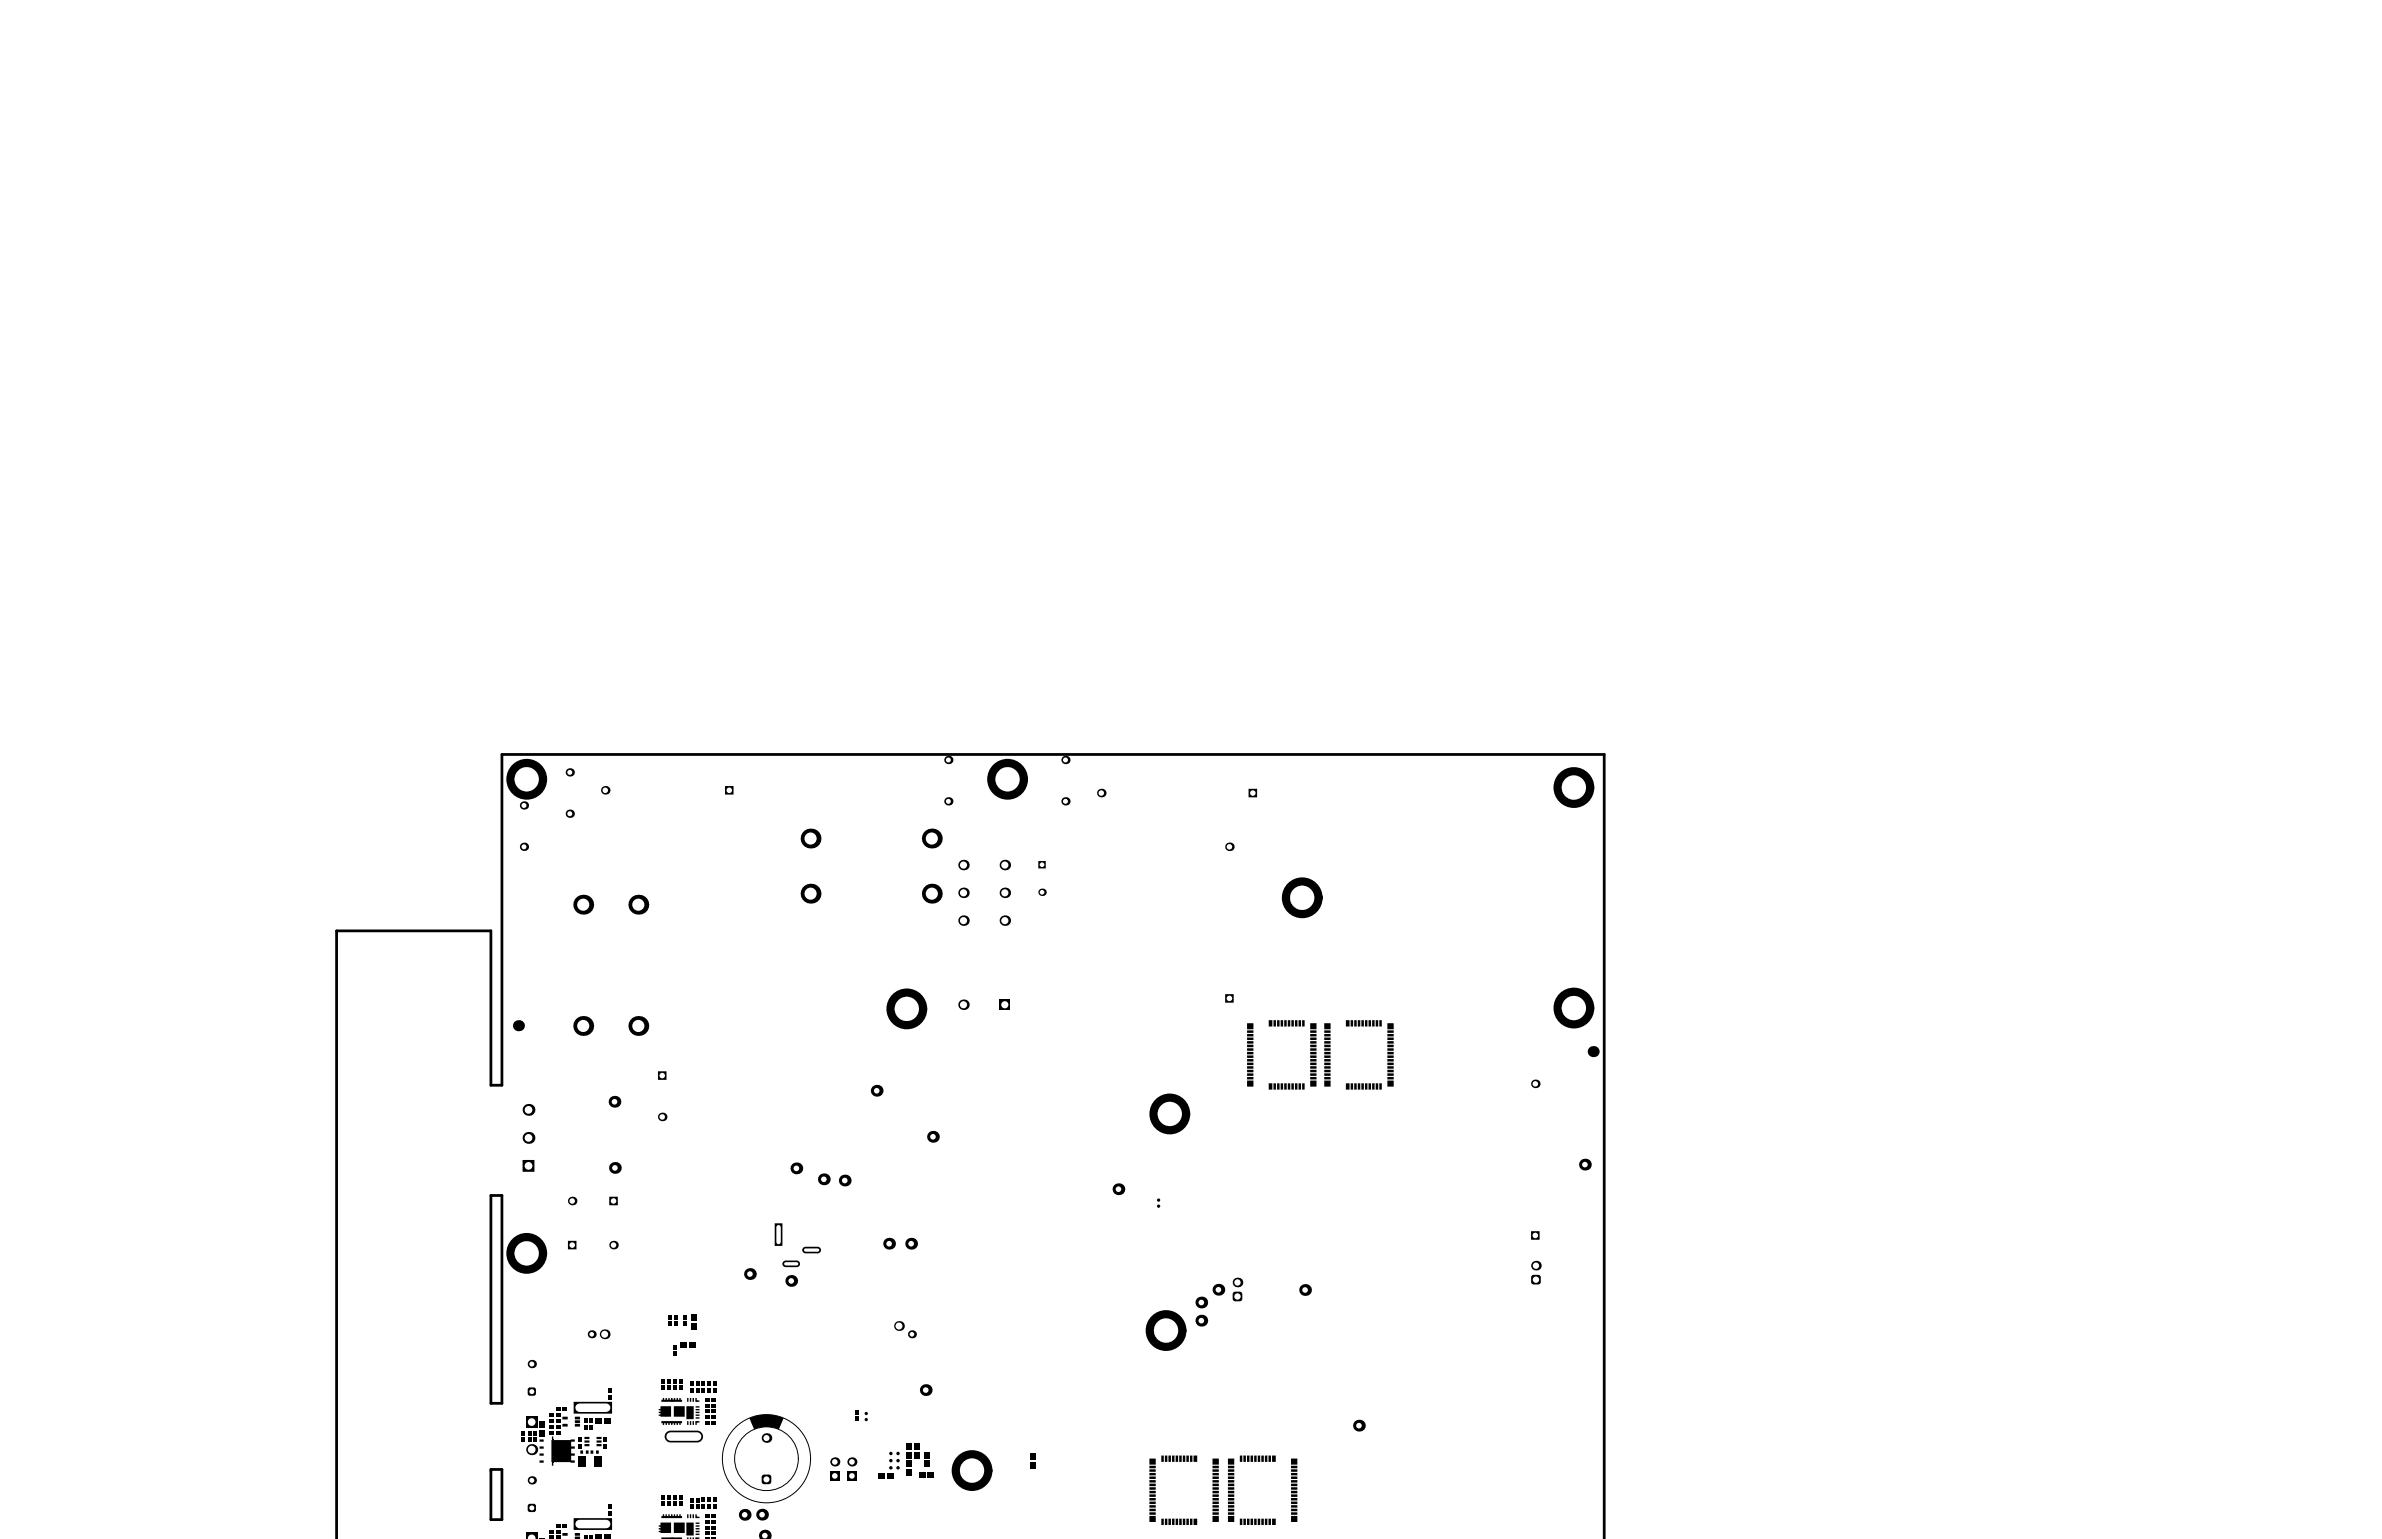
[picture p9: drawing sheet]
<svg xmlns="http://www.w3.org/2000/svg" width="432mm" height="279mm" viewBox="0 0 432 279" stroke-linecap="round" stroke-linejoin="round" font-family="sans-serif">
<path d="M89 216.8h2v37.6h-2zM61 279.1v-110.3h28v28h2v-60h199.8v142.3M89 266.4h2v9.1h-2z" fill="none" stroke="#000" stroke-width=".5"/>
<g fill="#000">
<path d="M119.8 255h1.8v1.9h-1.8l-.1-.2h-.3v-.2l.3-.1v-.2h-.3v-.2l.3-.1v-.2h-.3v-.2h.3zM120.2 253.5h.2v.3h.2l.1-.3h.2v.3h.2l.1-.3h.2v.3h.2l.1-.3h.2v.3h.2l.1-.3h.2v.3h.2l.1-.3h.2v.3h.2l.1-.3h.2v.3h.2v.3l-3.7 .1v-.4h.2zM119.9 257.7h3.7v.3l-.2 .1v.3h-.2l-.1-.4-.2 .1v.3h-.2l-.1-.4-.2 .1v.3h-.2l-.1-.4-.2 .1v.3h-.2l-.1-.4-.2 .1v.3h-.2l-.1-.4-.2 .1v.3h-.2l-.1-.4-.2 .1v.3h-.2l-.1-.3-.2-.1zM126.1 253.5h.2v.4h.5v.3h-.7zM126.1 257.7h.7v.2h-.5v.5h-.2zM135.8 257.1a7.9 7.9 0 0 1 6.3 0l-.9 2.1a5.8 5.8 0 0 0-4.5 0zM119.8 276.1h1.8v1.8l-1.8 .1-.1-.2h-.3v-.2l.3-.1v-.2h-.3v-.2l.3-.1v-.2h-.3v-.2l.3-.1zM120.2 274.6h.2v.3h.2l.1-.3h.2v.3h.2l.1-.3h.2v.3h.2l.1-.3h.2v.3h.2l.1-.3h.2v.3h.2l.1-.3h.2v.3h.2l.1-.3h.2v.3h.2v.3l-3.7 .1v-.4h.2zM119.9 278.8h3.7v.3h-3.7zM126.1 274.6h.2v.4h.5v.2l-.7 .1zM126.1 278.8h.7v.2l-.7 .1z"/>
<circle cx="210" cy="217.6" r=".3"/>
<circle cx="210" cy="218.7" r=".3"/>
<circle cx="157" cy="256.3" r=".3"/>
<circle cx="157" cy="257.4" r=".3"/>
<circle cx="161.5" cy="263.5" r=".31"/>
<circle cx="161.5" cy="266.1" r=".31"/>
<circle cx="161.5" cy="264.8" r=".31"/>
<circle cx="162.8" cy="263.5" r=".31"/>
<circle cx="162.8" cy="264.8" r=".31"/>
<circle cx="162.8" cy="266.1" r=".31"/>
</g>
<g fill="none" stroke="#000" stroke-width=".18">
<circle cx="138.9" cy="264.5" r="8"/>
<circle cx="138.9" cy="264.5" r="5.8"/>
</g>
<g fill="#000">
<path d="M95.4 277.9h2v1.2h-2z" fill-rule="evenodd"/>
<path d="M100 260.9h.3v.2h-.3z" fill-rule="evenodd"/>
<path d="M100 265.1h.3v.2h-.3z" fill-rule="evenodd"/>
</g>
<g fill="none" stroke="#000" stroke-width="1.5">
<circle cx="95.5" cy="141.3" r="2.95"/>
<circle cx="182.7" cy="141.3" r="2.95"/>
<circle cx="285.3" cy="142.8" r="2.95"/>
<circle cx="236.1" cy="162.8" r="2.95"/>
<circle cx="164.4" cy="182.9" r="2.95"/>
<circle cx="285.3" cy="182.8" r="2.95"/>
<circle cx="212.1" cy="202" r="2.95"/>
<circle cx="95.5" cy="227.3" r="2.95"/>
<circle cx="211.4" cy="241.3" r="2.95"/>
<circle cx="176.2" cy="266.6" r="2.95"/>
</g>
<path d="M95.9 278.4a.68 .68 0 0 1 .8-.1 .68 .68 0 0 1 .3 .8h-1.3v-.4z" fill="#fff"/>
<path d="M96.1 272.7h.7l.4 .4v.7l-.4 .4h-.7l-.4-.4v-.7z" fill-rule="evenodd" fill="#000"/>
<path d="M95.9 272.7h.2v.4h-.4zM95.7 273.8h.4v.4l-.2-.1zM96.8 273.8h.4l-.2 .3-.2 .1zM96.8 272.7h.2l.2 .4h-.4z" fill="#000"/>
<circle cx="96.4" cy="273.4" r=".45" fill="#fff"/>
<path d="M104 275.3h6.9l.1 2.1h-7z" fill-rule="evenodd" fill="#000"/>
<circle cx="96.4" cy="262.8" r="1" fill="#000"/>
<path d="M105.1 276.3h4.8" fill="none" stroke="#fff" stroke-width="1.5"/>
<circle cx="96.4" cy="262.8" r=".7" fill="#fff"/>
<path d="M95.4 256.8h2v2h-2z" fill-rule="evenodd" fill="#000"/>
<circle cx="96.4" cy="257.8" r=".7" fill="#fff"/>
<circle cx="96.4" cy="268.4" r=".75" fill="#000"/>
<circle cx="96.4" cy="268.4" r=".45" fill="#fff"/>
<g fill="#000">
<path d="M96.1 251.6h.7l.4 .4v.7l-.4 .4h-.7l-.4-.4v-.7z" fill-rule="evenodd"/>
<path d="M104 254.2h6.9l.1 2.1h-7z" fill-rule="evenodd"/>
</g>
<path d="M95.9 251.6h.2v.4h-.4zM95.7 252.7h.4v.4l-.2-.1zM96.8 252.7h.4l-.2 .3-.2 .1zM96.8 251.6h.2l.2 .4h-.4z" fill="#000"/>
<path d="M105.1 255.2h4.8" fill="none" stroke="#fff" stroke-width="1.5"/>
<circle cx="96.4" cy="252.3" r=".45" fill="#fff"/>
<circle cx="96.4" cy="247.3" r=".75" fill="#000"/>
<circle cx="96.4" cy="247.3" r=".45" fill="#fff"/>
<circle cx="107.3" cy="241.9" r=".72" fill="#000"/>
<circle cx="107.3" cy="241.9" r=".42" fill="#fff"/>
<circle cx="109.6" cy="241.9" r=".89" fill="#000"/>
<circle cx="109.6" cy="241.9" r=".63" fill="#fff"/>
<path d="M121.6 259.4h4.8l1.1 1.1-1.1 1h-4.8l-1.1-1z" fill-rule="evenodd" fill="#000"/>
<g fill="#000">
<path d="M120.9 259.6l.7-.2v1.1h-1.1v-.4zM120.5 260.5h1.1v1a1.07 1.07 0 0 1-1.1-1zM126.4 259.4a1.07 1.07 0 0 1 1.1 1.1h-1.1zM126.4 260.5h1.1a1.07 1.07 0 0 1-1.1 1z"/>
<circle cx="135" cy="274.7" r="1.07"/>
</g>
<path d="M121.6 260.5h4.8" fill="none" stroke="#fff" stroke-width="1.5"/>
<circle cx="135" cy="274.7" r=".51" fill="#fff"/>
<circle cx="138.1" cy="274.6" r="1.07" fill="#000"/>
<circle cx="138.1" cy="274.6" r=".51" fill="#fff"/>
<circle cx="138.6" cy="278.4" r="1.07" fill="#000"/>
<circle cx="138.6" cy="278.4" r=".51" fill="#fff"/>
<path d="M138.5 267.4h.9l.4 .4v.9l-.4 .4h-.9l-.4-.4v-.9z" fill-rule="evenodd" fill="#000"/>
<path d="M138.3 267.4h.2v.4h-.4zM138.1 268.7h.4v.4h-.2zM139.4 268.7h.4l-.2 .4h-.2zM139.4 267.4h.2l.2 .4h-.4z" fill="#000"/>
<circle cx="138.9" cy="268.2" r=".55" fill="#fff"/>
<circle cx="138.9" cy="260.7" r=".88" fill="#000"/>
<circle cx="138.9" cy="260.7" r=".55" fill="#fff"/>
<circle cx="151.3" cy="265.1" r=".83" fill="#000"/>
<circle cx="151.3" cy="265.1" r=".51" fill="#fff"/>
<path d="M150.5 266.8h1.7v1.6h-1.7z" fill-rule="evenodd" fill="#000"/>
<circle cx="151.3" cy="267.6" r=".51" fill="#fff"/>
<path d="M153.6 266.8h1.7v1.6h-1.7z" fill-rule="evenodd" fill="#000"/>
<circle cx="154.4" cy="267.6" r=".51" fill="#fff"/>
<circle cx="154.4" cy="265.1" r=".83" fill="#000"/>
<circle cx="154.4" cy="265.1" r=".51" fill="#fff"/>
<circle cx="163" cy="240.4" r=".89" fill="#000"/>
<circle cx="163" cy="240.4" r=".63" fill="#fff"/>
<circle cx="165.3" cy="241.9" r=".72" fill="#000"/>
<circle cx="165.3" cy="241.9" r=".42" fill="#fff"/>
<circle cx="167.8" cy="252" r="1.07" fill="#000"/>
<circle cx="167.8" cy="252" r=".51" fill="#fff"/>
<circle cx="176.2" cy="266.6" r="2.2" fill="#000"/>
<circle cx="176.2" cy="266.6" r="2.2" fill="#fff"/>
<circle cx="211.4" cy="241.3" r="2.2" fill="#000"/>
<circle cx="211.4" cy="241.3" r="2.2" fill="#fff"/>
<circle cx="217.8" cy="239.5" r="1.07" fill="#000"/>
<circle cx="217.8" cy="239.5" r=".51" fill="#fff"/>
<circle cx="246.3" cy="258.5" r="1.07" fill="#000"/>
<circle cx="246.3" cy="258.5" r=".51" fill="#fff"/>
<circle cx="95.5" cy="227.3" r="2.2" fill="#000"/>
<circle cx="95.5" cy="227.3" r="2.2" fill="#fff"/>
<path d="M103 225h1.5v1.5h-1.5z" fill-rule="evenodd" fill="#000"/>
<circle cx="103.7" cy="225.8" r=".5" fill="#fff"/>
<circle cx="111.2" cy="225.8" r=".78" fill="#000"/>
<circle cx="111.2" cy="225.8" r=".5" fill="#fff"/>
<circle cx="103.7" cy="217.8" r=".78" fill="#000"/>
<circle cx="103.7" cy="217.8" r=".5" fill="#fff"/>
<path d="M110.5 217h1.5l-.1 1.5h-1.5z" fill-rule="evenodd" fill="#000"/>
<circle cx="111.2" cy="217.8" r=".5" fill="#fff"/>
<circle cx="111.5" cy="211.8" r="1.07" fill="#000"/>
<circle cx="111.5" cy="211.8" r=".51" fill="#fff"/>
<path d="M94.7 210.4l2.1-.1 .1 2.1-2.1 .1z" fill-rule="evenodd" fill="#000"/>
<circle cx="95.8" cy="211.4" r=".7" fill="#fff"/>
<circle cx="95.8" cy="206.3" r="1.08" fill="#000"/>
<circle cx="95.8" cy="206.3" r=".7" fill="#fff"/>
<circle cx="95.8" cy="201.2" r="1.08" fill="#000"/>
<circle cx="95.8" cy="201.2" r=".7" fill="#fff"/>
<circle cx="111.4" cy="199.8" r="1.07" fill="#000"/>
<circle cx="111.4" cy="199.8" r=".51" fill="#fff"/>
<circle cx="120" cy="202.5" r=".78" fill="#000"/>
<circle cx="120" cy="202.5" r=".5" fill="#fff"/>
<path d="M119.3 194.2l1.5 .1v1.5h-1.5z" fill-rule="evenodd" fill="#000"/>
<circle cx="120" cy="195" r=".5" fill="#fff"/>
<circle cx="143.4" cy="232.3" r="1.07" fill="#000"/>
<circle cx="143.4" cy="232.3" r=".51" fill="#fff"/>
<circle cx="135.9" cy="231" r="1.07" fill="#000"/>
<circle cx="135.9" cy="231" r=".51" fill="#fff"/>
<g fill="#000">
<path d="M142.4 228.6h2l.6 .6-.6 .6h-2l-.6-.6z" fill-rule="evenodd"/>
<path d="M146 226.1h2.2l.6 .6-.6 .6h-2.2l-.6-.6z" fill-rule="evenodd"/>
</g>
<g fill="#000">
<path d="M142 228.7l.4-.1v.6h-.6zM141.8 229.2h.6v.6a.6 .6 0 0 1-.6-.6zM144.4 228.6a.6 .6 0 0 1 .6 .6h-.6zM144.4 229.2h.6a.6 .6 0 0 1-.6 .6zM145.6 226.2l.4-.1v.6h-.6zM145.4 226.7h.6v.6a.6 .6 0 0 1-.6-.6zM148.2 226.1a.6 .6 0 0 1 .6 .6h-.6zM148.2 226.7h.6a.6 .6 0 0 1-.6 .6z"/>
<circle cx="161.2" cy="225.5" r="1.07"/>
</g>
<path d="M142.4 229.2h2M146 226.7h2.2" fill="none" stroke="#fff" stroke-width=".6"/>
<circle cx="161.2" cy="225.5" r=".51" fill="#fff"/>
<circle cx="165.2" cy="225.5" r="1.07" fill="#000"/>
<circle cx="165.2" cy="225.5" r=".51" fill="#fff"/>
<path d="M140.5 221.8l1.3 .1v4h-1.4z" fill-rule="evenodd" fill="#000"/>
<circle cx="153.1" cy="214.1" r="1.07" fill="#000"/>
<path d="M141.1 222.5v2.7" fill="none" stroke="#fff" stroke-width=".8"/>
<circle cx="153.1" cy="214.1" r=".51" fill="#fff"/>
<circle cx="149.3" cy="213.8" r="1.07" fill="#000"/>
<circle cx="149.3" cy="213.8" r=".51" fill="#fff"/>
<circle cx="202.8" cy="215.6" r="1.07" fill="#000"/>
<circle cx="202.8" cy="215.6" r=".51" fill="#fff"/>
<circle cx="144.4" cy="211.8" r="1.07" fill="#000"/>
<circle cx="144.4" cy="211.8" r=".51" fill="#fff"/>
<circle cx="169.1" cy="206.1" r="1.07" fill="#000"/>
<circle cx="169.1" cy="206.1" r=".51" fill="#fff"/>
<circle cx="158.9" cy="197.8" r="1.07" fill="#000"/>
<circle cx="158.9" cy="197.8" r=".51" fill="#fff"/>
<circle cx="105.7" cy="186" r="1.8" fill="#000"/>
<circle cx="105.7" cy="186" r="1.1" fill="#fff"/>
<circle cx="115.7" cy="186" r="1.8" fill="#000"/>
<circle cx="115.7" cy="186" r="1.1" fill="#fff"/>
<circle cx="105.7" cy="164" r="1.8" fill="#000"/>
<circle cx="105.7" cy="164" r="1.1" fill="#fff"/>
<circle cx="115.7" cy="164" r="1.8" fill="#000"/>
<circle cx="115.7" cy="164" r="1.1" fill="#fff"/>
<circle cx="95" cy="153.5" r=".75" fill="#000"/>
<circle cx="95" cy="153.5" r=".45" fill="#fff"/>
<circle cx="95" cy="146" r=".75" fill="#000"/>
<circle cx="95" cy="146" r=".45" fill="#fff"/>
<circle cx="95.5" cy="141.3" r="2.2" fill="#000"/>
<circle cx="95.5" cy="141.3" r="2.2" fill="#fff"/>
<circle cx="103.3" cy="140" r=".75" fill="#000"/>
<circle cx="103.3" cy="140" r=".45" fill="#fff"/>
<circle cx="103.3" cy="147.5" r=".75" fill="#000"/>
<circle cx="103.3" cy="147.5" r=".45" fill="#fff"/>
<circle cx="109.7" cy="143.3" r=".78" fill="#000"/>
<circle cx="109.7" cy="143.3" r=".5" fill="#fff"/>
<path d="M131.5 142.5l1.5 .1-.1 1.5-1.5-.1z" fill-rule="evenodd" fill="#000"/>
<circle cx="132.2" cy="143.3" r=".5" fill="#fff"/>
<circle cx="164.4" cy="182.9" r="2.2" fill="#000"/>
<circle cx="164.4" cy="182.9" r="2.2" fill="#fff"/>
<circle cx="174.7" cy="182.2" r=".95" fill="#000"/>
<circle cx="174.7" cy="182.2" r=".65" fill="#fff"/>
<circle cx="174.7" cy="166.9" r=".95" fill="#000"/>
<circle cx="174.7" cy="166.9" r=".65" fill="#fff"/>
<path d="M181.2 181.2h1.9v1.9h-1.9z" fill-rule="evenodd" fill="#000"/>
<circle cx="182.2" cy="182.2" r=".65" fill="#fff"/>
<circle cx="182.2" cy="166.9" r=".95" fill="#000"/>
<circle cx="182.2" cy="166.9" r=".65" fill="#fff"/>
<circle cx="146.9" cy="162" r="1.8" fill="#000"/>
<circle cx="146.9" cy="162" r="1.1" fill="#fff"/>
<circle cx="168.9" cy="162" r="1.8" fill="#000"/>
<circle cx="168.9" cy="162" r="1.1" fill="#fff"/>
<circle cx="174.7" cy="161.9" r=".95" fill="#000"/>
<circle cx="174.7" cy="161.9" r=".65" fill="#fff"/>
<circle cx="182.2" cy="161.9" r=".95" fill="#000"/>
<circle cx="182.2" cy="161.9" r=".65" fill="#fff"/>
<circle cx="188.9" cy="161.8" r=".68" fill="#000"/>
<circle cx="188.9" cy="161.8" r=".42" fill="#fff"/>
<circle cx="146.9" cy="152" r="1.8" fill="#000"/>
<circle cx="146.9" cy="152" r="1.1" fill="#fff"/>
<circle cx="168.9" cy="152" r="1.8" fill="#000"/>
<circle cx="168.9" cy="152" r="1.1" fill="#fff"/>
<circle cx="174.7" cy="156.8" r=".95" fill="#000"/>
<circle cx="174.7" cy="156.8" r=".65" fill="#fff"/>
<circle cx="171.9" cy="137.8" r=".75" fill="#000"/>
<circle cx="171.9" cy="137.8" r=".45" fill="#fff"/>
<circle cx="171.9" cy="145.3" r=".75" fill="#000"/>
<circle cx="171.9" cy="145.3" r=".45" fill="#fff"/>
<circle cx="182.2" cy="156.8" r=".95" fill="#000"/>
<circle cx="182.2" cy="156.8" r=".65" fill="#fff"/>
<path d="M188.3 156.1l1.3 .1-.1 1.3-1.3-.1z" fill-rule="evenodd" fill="#000"/>
<circle cx="188.9" cy="156.8" r=".42" fill="#fff"/>
<circle cx="182.7" cy="141.3" r="2.2" fill="#000"/>
<circle cx="182.7" cy="141.3" r="2.2" fill="#fff"/>
<circle cx="193.1" cy="145.3" r=".75" fill="#000"/>
<circle cx="193.1" cy="145.3" r=".45" fill="#fff"/>
<circle cx="193.1" cy="137.8" r=".75" fill="#000"/>
<circle cx="193.1" cy="137.8" r=".45" fill="#fff"/>
<circle cx="199.6" cy="143.8" r=".78" fill="#000"/>
<circle cx="199.6" cy="143.8" r=".5" fill="#fff"/>
<circle cx="217.8" cy="236.2" r="1.07" fill="#000"/>
<circle cx="217.8" cy="236.2" r=".51" fill="#fff"/>
<circle cx="212.1" cy="202" r="2.2" fill="#000"/>
<circle cx="212.1" cy="202" r="2.2" fill="#fff"/>
<path d="M223.9 234.2h.8l.5 .5v.8l-.5 .4h-.8l-.4-.4v-.8z" fill-rule="evenodd" fill="#000"/>
<path d="M223.7 234.3l.2-.1v.5h-.4zM223.5 235.5h.4v.4l-.4-.2zM224.7 235.5h.5l-.2 .4h-.3zM224.7 234.2l.3 .1 .2 .4h-.5z" fill="#000"/>
<circle cx="224.3" cy="235.1" r=".57" fill="#fff"/>
<circle cx="220.9" cy="233.9" r="1.07" fill="#000"/>
<circle cx="220.9" cy="233.9" r=".51" fill="#fff"/>
<circle cx="224.3" cy="232.5" r=".88" fill="#000"/>
<circle cx="224.3" cy="232.5" r=".57" fill="#fff"/>
<circle cx="236.6" cy="233.9" r="1.07" fill="#000"/>
<circle cx="236.6" cy="233.9" r=".51" fill="#fff"/>
<path d="M278 231.2h.8l.5 .4v.8l-.5 .5h-.8l-.4-.5v-.8z" fill-rule="evenodd" fill="#000"/>
<path d="M277.8 231.2h.2v.4h-.4zM277.6 232.4h.4v.5l-.4-.2zM278.8 232.4h.5l-.2 .4-.3 .1zM278.8 231.2h.3l.2 .4h-.5z" fill="#000"/>
<circle cx="278.4" cy="232" r=".57" fill="#fff"/>
<circle cx="278.4" cy="229.5" r=".88" fill="#000"/>
<circle cx="278.4" cy="229.5" r=".57" fill="#fff"/>
<path d="M277.5 223.3l1.5-.1 .1 1.5-1.5 .1z" fill-rule="evenodd" fill="#000"/>
<circle cx="278.3" cy="224" r=".5" fill="#fff"/>
<circle cx="287.3" cy="211.2" r="1.07" fill="#000"/>
<circle cx="287.3" cy="211.2" r=".51" fill="#fff"/>
<circle cx="278.3" cy="196.5" r=".78" fill="#000"/>
<circle cx="278.3" cy="196.5" r=".5" fill="#fff"/>
<circle cx="285.3" cy="182.8" r="2.2" fill="#000"/>
<circle cx="285.3" cy="182.8" r="2.2" fill="#fff"/>
<path d="M222.1 180.3h1.5v1.5h-1.5z" fill-rule="evenodd" fill="#000"/>
<circle cx="222.9" cy="181" r=".5" fill="#fff"/>
<circle cx="236.1" cy="162.8" r="2.2" fill="#000"/>
<circle cx="236.1" cy="162.8" r="2.2" fill="#fff"/>
<circle cx="222.9" cy="153.5" r=".78" fill="#000"/>
<circle cx="222.9" cy="153.5" r=".5" fill="#fff"/>
<path d="M226.3 143.1l1.5-.1 .1 1.5-1.5 .1z" fill-rule="evenodd" fill="#000"/>
<circle cx="227.1" cy="143.8" r=".5" fill="#fff"/>
<circle cx="285.3" cy="142.8" r="2.2" fill="#000"/>
<circle cx="285.3" cy="142.8" r="2.2" fill="#fff"/>
<g fill="#000">
<path d="M226.1 185.5l1.1 .1v1h-1.1z" fill-rule="evenodd"/>
<path d="M226.1 186.8h1.1v.4l-1.1 .1z" fill-rule="evenodd"/>
<path d="M226.1 187.5h1.1v.4h-1.1z" fill-rule="evenodd"/>
<path d="M226.1 188.1h1.1v.4l-1.1 .1z" fill-rule="evenodd"/>
<path d="M226.1 188.8h1.1v.4h-1.1z" fill-rule="evenodd"/>
<path d="M226.1 189.5l1.1-.1v.4l-1.1 .1z" fill-rule="evenodd"/>
<path d="M226.1 190.1h1.1v.4h-1.1z" fill-rule="evenodd"/>
<path d="M226.1 190.8l1.1-.1v.4l-1.1 .1z" fill-rule="evenodd"/>
<path d="M226.1 191.4h1.1v.4h-1.1z" fill-rule="evenodd"/>
<path d="M226.1 192h1.1v.4l-1.1 .1z" fill-rule="evenodd"/>
<path d="M226.1 192.7h1.1v.4h-1.1z" fill-rule="evenodd"/>
<path d="M226.1 193.3h1.1v.4l-1.1 .1z" fill-rule="evenodd"/>
<path d="M226.1 194h1.1v.4h-1.1z" fill-rule="evenodd"/>
<path d="M226.1 194.6h1.1v.4l-1.1 .1z" fill-rule="evenodd"/>
<path d="M226.1 195.3h1.1v.4h-1.1z" fill-rule="evenodd"/>
<path d="M226.1 195.9h1.1v1.1h-1.1z" fill-rule="evenodd"/>
<path d="M230 196.4l.7 .1-.1 1.1-.6-.1z" fill-rule="evenodd"/>
<path d="M230 185h.7l-.1 1.1h-.6z" fill-rule="evenodd"/>
<path d="M230.9 196.4l.4 .1v1.1l-.4-.1z" fill-rule="evenodd"/>
<path d="M230.9 185h.4v1.1h-.4z" fill-rule="evenodd"/>
<path d="M231.5 196.4l.5 .1-.1 1.1-.4-.1z" fill-rule="evenodd"/>
<path d="M231.5 185h.5l-.1 1.1h-.4z" fill-rule="evenodd"/>
<path d="M232.2 196.4l.4 .1-.1 1.1-.4-.1z" fill-rule="evenodd"/>
<path d="M232.2 185h.4l-.1 1.1h-.4z" fill-rule="evenodd"/>
<path d="M232.8 196.4l.4 .1v1.1l-.4-.1z" fill-rule="evenodd"/>
<path d="M232.8 185h.4v1.1h-.4z" fill-rule="evenodd"/>
<path d="M233.5 196.4l.4 .1-.1 1.1-.4-.1z" fill-rule="evenodd"/>
<path d="M233.5 185h.4l-.1 1.1h-.4z" fill-rule="evenodd"/>
<path d="M234.1 196.4l.4 .1v1.1l-.4-.1z" fill-rule="evenodd"/>
<path d="M234.1 185h.4v1.1h-.4z" fill-rule="evenodd"/>
<path d="M234.8 196.4l.4 .1-.1 1.1-.4-.1z" fill-rule="evenodd"/>
<path d="M234.8 185h.4l-.1 1.1h-.4z" fill-rule="evenodd"/>
<path d="M235.4 196.4l.4 .1v1.1l-.4-.1z" fill-rule="evenodd"/>
<path d="M235.4 185h.4v1.1h-.4z" fill-rule="evenodd"/>
<path d="M236.1 196.4l.4 .1-.1 1.1-.4-.1z" fill-rule="evenodd"/>
<path d="M236.1 185h.4l-.1 1.1h-.4z" fill-rule="evenodd"/>
<path d="M237.6 195.9l1.1 .1-.1 1h-1.1z" fill-rule="evenodd"/>
<path d="M237.6 195.3h1l.1 .4h-1.1z" fill-rule="evenodd"/>
<path d="M237.6 194.6h1l.1 .4-1.1 .1z" fill-rule="evenodd"/>
<path d="M237.6 194h1l.1 .4h-1.1z" fill-rule="evenodd"/>
<path d="M237.6 193.3h1l.1 .4-1.1 .1z" fill-rule="evenodd"/>
<path d="M237.6 192.7h1l.1 .4h-1.1z" fill-rule="evenodd"/>
<path d="M237.6 192h1l.1 .4-1.1 .1z" fill-rule="evenodd"/>
<path d="M237.6 191.4h1l.1 .4h-1.1z" fill-rule="evenodd"/>
<path d="M237.5 190.8l1.1-.1 .1 .4-1.1 .1z" fill-rule="evenodd"/>
<path d="M237.6 190.1h1l.1 .4h-1.1z" fill-rule="evenodd"/>
<path d="M237.5 189.5l1.1-.1 .1 .4-1.1 .1z" fill-rule="evenodd"/>
<path d="M237.6 188.8h1l.1 .4h-1.1z" fill-rule="evenodd"/>
<path d="M237.6 188.1h1l.1 .4-1.1 .1z" fill-rule="evenodd"/>
<path d="M237.6 187.5h1l.1 .4h-1.1z" fill-rule="evenodd"/>
<path d="M237.6 186.8h1l.1 .4-1.1 .1z" fill-rule="evenodd"/>
<path d="M237.6 185.5l1.1 .1-.1 1h-1.1z" fill-rule="evenodd"/>
<path d="M240.1 185.6l1.1-.1v1.1h-1.1z" fill-rule="evenodd"/>
<path d="M240.1 186.9l1.1-.1v.4l-1.1 .1z" fill-rule="evenodd"/>
<path d="M240.1 187.5h1.1v.4h-1.1z" fill-rule="evenodd"/>
<path d="M240.1 188.2l1.1-.1v.4l-1.1 .1z" fill-rule="evenodd"/>
<path d="M240.1 188.8h1.1v.4h-1.1z" fill-rule="evenodd"/>
<path d="M240.1 189.5l1.1-.1v.4l-1.1 .1z" fill-rule="evenodd"/>
<path d="M240.1 190.1h1.1v.4h-1.1z" fill-rule="evenodd"/>
<path d="M240.1 190.8l1.1-.1v.4l-1.1 .1z" fill-rule="evenodd"/>
<path d="M240.1 191.4h1.1v.4h-1.1z" fill-rule="evenodd"/>
<path d="M240.1 192.1l1.1-.1v.4l-1.1 .1z" fill-rule="evenodd"/>
<path d="M240.1 192.7h1.1v.4h-1.1z" fill-rule="evenodd"/>
<path d="M240.1 193.4l1.1-.1v.4l-1.1 .1z" fill-rule="evenodd"/>
<path d="M240.1 194h1.1v.4h-1.1z" fill-rule="evenodd"/>
<path d="M240.1 194.7l1.1-.1v.4l-1.1 .1z" fill-rule="evenodd"/>
<path d="M240.1 195.3h1.1v.4h-1.1z" fill-rule="evenodd"/>
<path d="M240.1 195.9l1.1 .1v1h-1.1z" fill-rule="evenodd"/>
<path d="M244 196.4l.6 .1v1.1l-.6-.1z" fill-rule="evenodd"/>
<path d="M244 185h.6v1.1h-.6z" fill-rule="evenodd"/>
<path d="M244.8 185h.5l-.1 1.1h-.4z" fill-rule="evenodd"/>
<path d="M244.9 196.4l.4 .1-.1 1.1-.4-.1z" fill-rule="evenodd"/>
<path d="M245.5 185h.4v1.1h-.4z" fill-rule="evenodd"/>
<path d="M245.5 196.4l.4 .1v1.1l-.4-.1z" fill-rule="evenodd"/>
<path d="M246.2 185h.4l-.1 1.1h-.4z" fill-rule="evenodd"/>
<path d="M246.2 196.4l.4 .1-.1 1.1-.4-.1z" fill-rule="evenodd"/>
<path d="M246.8 185h.4v1.1h-.4z" fill-rule="evenodd"/>
<path d="M246.8 196.4l.4 .1v1.1l-.4-.1z" fill-rule="evenodd"/>
<path d="M247.5 185h.4l-.1 1.1h-.4z" fill-rule="evenodd"/>
<path d="M247.5 196.4l.4 .1-.1 1.1-.4-.1z" fill-rule="evenodd"/>
<path d="M248.1 185h.4v1.1h-.4z" fill-rule="evenodd"/>
<path d="M248.1 196.4l.4 .1v1.1l-.4-.1z" fill-rule="evenodd"/>
<path d="M248.8 185h.4l-.1 1.1h-.4z" fill-rule="evenodd"/>
<path d="M248.8 196.4l.4 .1-.1 1.1-.4-.1z" fill-rule="evenodd"/>
<path d="M249.4 185h.4v1.1h-.4z" fill-rule="evenodd"/>
<path d="M249.4 196.4l.4 .1v1.1l-.4-.1z" fill-rule="evenodd"/>
<path d="M250.1 185h.4l-.1 1.1h-.4z" fill-rule="evenodd"/>
<path d="M250.1 196.4l.4 .1-.1 1.1-.4-.1z" fill-rule="evenodd"/>
<path d="M251.5 186.9l1.1-.1v.4l-1.1 .1z" fill-rule="evenodd"/>
<path d="M251.5 187.5h1.1v.4h-1.1z" fill-rule="evenodd"/>
<path d="M251.5 188.2l1.1-.1v.4l-1.1 .1z" fill-rule="evenodd"/>
<path d="M251.5 188.8h1.1v.4h-1.1z" fill-rule="evenodd"/>
<path d="M251.5 189.5l1.1-.1v.4l-1.1 .1z" fill-rule="evenodd"/>
<path d="M251.5 190.1h1.1v.4h-1.1z" fill-rule="evenodd"/>
<path d="M251.5 190.8l1.1-.1v.4l-1.1 .1z" fill-rule="evenodd"/>
<path d="M251.5 191.4h1.1v.4h-1.1z" fill-rule="evenodd"/>
<path d="M251.5 192.1l1.1-.1v.4l-1.1 .1z" fill-rule="evenodd"/>
<path d="M251.5 192.7h1.1v.4h-1.1z" fill-rule="evenodd"/>
<path d="M251.5 193.4l1.1-.1v.4l-1.1 .1z" fill-rule="evenodd"/>
<path d="M251.5 194h1.1v.4h-1.1z" fill-rule="evenodd"/>
<path d="M251.5 195.9l1.1 .1v1h-1.1z" fill-rule="evenodd"/>
<path d="M251.5 195.3h1.1v.4h-1.1z" fill-rule="evenodd"/>
<path d="M251.5 194.7l1.1-.1v.4l-1.1 .1z" fill-rule="evenodd"/>
<path d="M251.5 185.6l1.1-.1v1.1h-1.1z" fill-rule="evenodd"/>
<path d="M121.2 238.4h.7v.9h-.7z" fill-rule="evenodd"/>
<path d="M121.2 239.6h.7v.9h-.7z" fill-rule="evenodd"/>
<path d="M122.2 239.6h.7v.9h-.7z" fill-rule="evenodd"/>
<path d="M122.2 238.4h.7v.9h-.7z" fill-rule="evenodd"/>
<path d="M123.8 239.6h.7v.9h-.7z" fill-rule="evenodd"/>
<path d="M123.8 238.4h.7v.9h-.7z" fill-rule="evenodd"/>
<path d="M125.3 238.3h1.1v1.1h-1.1z" fill-rule="evenodd"/>
<path d="M95.7 259.4h.7v.9h-.7z" fill-rule="evenodd"/>
<path d="M97.8 259.4h1v1.1h-1z" fill-rule="evenodd"/>
<path d="M97.8 257.8h1v1.1h-1z" fill-rule="evenodd"/>
<path d="M99.5 257.3h.9v.7h-.9z" fill-rule="evenodd"/>
<path d="M99.5 256.3h.9v.7h-.9z" fill-rule="evenodd"/>
<path d="M99.5 258.4h.9v.7h-.9z" fill-rule="evenodd"/>
<path d="M100.7 255.2h.9v.7h-.9z" fill-rule="evenodd"/>
<path d="M100.7 257.3h.9v.7h-.9z" fill-rule="evenodd"/>
<path d="M100.7 256.3h.9v.7h-.9z" fill-rule="evenodd"/>
<path d="M100.7 258.4h.9v.7h-.9z" fill-rule="evenodd"/>
<path d="M101.9 255.2h.9v.7h-.9z" fill-rule="evenodd"/>
<path d="M102.1 258.2h.7l.1 .4-.8 .1-.1-.1z" fill-rule="evenodd"/>
<path d="M102.1 256.9h.7l.1 .4-.8 .1-.1-.1z" fill-rule="evenodd"/>
<path d="M104.3 256.9h.8l.1 .4-.9 .1-.1-.1z" fill-rule="evenodd"/>
<path d="M104.3 257.5h.8l.1 .4-.9 .1-.1-.1z" fill-rule="evenodd"/>
<path d="M104.3 258.2h.8l.1 .4-.9 .1-.1-.1z" fill-rule="evenodd"/>
<path d="M105.8 258.3h.7v.9h-.7z" fill-rule="evenodd"/>
<path d="M105.8 257.1h.7v.9h-.7z" fill-rule="evenodd"/>
<path d="M106.8 257.1h.7v.9h-.7z" fill-rule="evenodd"/>
<path d="M106.8 258.3h.7v.9h-.7z" fill-rule="evenodd"/>
<path d="M107.9 257.1h1.1v1.1h-1.1z" fill-rule="evenodd"/>
<path d="M110.2 252.9h.7v.9h-.7z" fill-rule="evenodd"/>
<path d="M110.2 251.7h.7v.9h-.7z" fill-rule="evenodd"/>
<path d="M109.5 257.1h1.1v1.1h-1.1z" fill-rule="evenodd"/>
<path d="M119.8 250h.7v.9h-.7z" fill-rule="evenodd"/>
<path d="M119.8 251.2h.7v.9h-.7z" fill-rule="evenodd"/>
<path d="M120.9 250h.7v.9h-.7z" fill-rule="evenodd"/>
<path d="M120.9 251.2h.7v.9h-.7z" fill-rule="evenodd"/>
<path d="M122 251.2h.7v.9h-.7z" fill-rule="evenodd"/>
<path d="M122 250h.7v.9h-.7z" fill-rule="evenodd"/>
<path d="M122.2 255h1.9v1.8l-1.9 .1z" fill-rule="evenodd"/>
<path d="M122 243.8h.7v.9h-.7z" fill-rule="evenodd"/>
<path d="M122 245h.7v.9h-.7z" fill-rule="evenodd"/>
<path d="M123 251.2h.7v.9h-.7z" fill-rule="evenodd"/>
<path d="M123 250h.7v.9h-.7z" fill-rule="evenodd"/>
<path d="M123.4 243.4h1.1v1.1h-1.1z" fill-rule="evenodd"/>
<path d="M124.4 255h1.4l-.1 2.3h-1.3z" fill-rule="evenodd"/>
<path d="M124.6 257.7h.2v.7l-.2-.1z" fill-rule="evenodd"/>
<path d="M124.6 253.5h.2v.7l-.2-.1z" fill-rule="evenodd"/>
<path d="M125 243.4h1v1.1h-1z" fill-rule="evenodd"/>
<path d="M125.1 257.7h.2v.7l-.2-.1z" fill-rule="evenodd"/>
<path d="M125.1 253.5h.2v.7l-.2-.1z" fill-rule="evenodd"/>
<path d="M125.6 257.7h.2v.7l-.2-.1z" fill-rule="evenodd"/>
<path d="M125.6 253.5h.2v.7l-.2-.1z" fill-rule="evenodd"/>
<path d="M125.1 250.5h.7v.9h-.7z" fill-rule="evenodd"/>
<path d="M125.1 251.7h.7v.9h-.7z" fill-rule="evenodd"/>
<path d="M126.1 257h.7v.2h-.6z" fill-rule="evenodd"/>
<path d="M126.2 256.5h.6v.2h-.6z" fill-rule="evenodd"/>
<path d="M126.1 256h.7v.2h-.6z" fill-rule="evenodd"/>
<path d="M126.1 255.5h.7v.2h-.6z" fill-rule="evenodd"/>
<path d="M126.1 255h.7v.2h-.6z" fill-rule="evenodd"/>
<path d="M125.3 239.9h1.1v1.1h-1.1z" fill-rule="evenodd"/>
<path d="M126.1 250.5h.7v.9h-.7z" fill-rule="evenodd"/>
<path d="M126.1 251.7h.7v.9h-.7z" fill-rule="evenodd"/>
<path d="M127.1 250.4h.7v.9h-.7z" fill-rule="evenodd"/>
<path d="M127.1 251.6h.7v.9h-.7z" fill-rule="evenodd"/>
<path d="M127.8 256.6h.9v.7h-.9z" fill-rule="evenodd"/>
<path d="M127.8 253.5h.9v.7h-.9z" fill-rule="evenodd"/>
<path d="M127.8 254.5h.9v.7h-.9z" fill-rule="evenodd"/>
<path d="M127.8 257.6h.9v.7h-.9z" fill-rule="evenodd"/>
<path d="M127.8 255.6h.9v.7h-.9z" fill-rule="evenodd"/>
<path d="M128.2 251.6h.7v.9h-.7z" fill-rule="evenodd"/>
<path d="M128.2 250.4h.7v.9h-.7z" fill-rule="evenodd"/>
<path d="M129 256.6h.9v.7h-.9z" fill-rule="evenodd"/>
<path d="M129 253.5h.9v.7h-.9z" fill-rule="evenodd"/>
<path d="M129 254.5h.9v.7h-.9z" fill-rule="evenodd"/>
<path d="M129 257.6h.9v.7h-.9z" fill-rule="evenodd"/>
<path d="M129 255.6h.9v.7h-.9z" fill-rule="evenodd"/>
<path d="M129.2 250.4h.7v.9h-.7z" fill-rule="evenodd"/>
<path d="M129.2 251.6h.7v.9h-.7z" fill-rule="evenodd"/>
<path d="M155.1 255.6h.7v.9h-.7z" fill-rule="evenodd"/>
<path d="M155.1 256.8h.7v.9h-.7z" fill-rule="evenodd"/>
<path d="M94.4 260.6h.7v.9h-.7z" fill-rule="evenodd"/>
<path d="M94.4 259.5h.7v.9h-.7z" fill-rule="evenodd"/>
<path d="M95.7 260.6h.7v.9h-.7z" fill-rule="evenodd"/>
<path d="M96.7 260.6h.7v.9h-.7z" fill-rule="evenodd"/>
<path d="M96.7 259.4h.7v.9h-.7z" fill-rule="evenodd"/>
<path d="M97.8 278.9h1v.2h-1z" fill-rule="evenodd"/>
<path d="M97.9 261h.6l.1 .4h-.7z" fill-rule="evenodd"/>
<path d="M97.9 262.3h.6l.1 .3-.7 .1z" fill-rule="evenodd"/>
<path d="M97.9 263.5h.6l.1 .4h-.7z" fill-rule="evenodd"/>
<path d="M97.9 264.8h.6l.1 .4h-.7z" fill-rule="evenodd"/>
<path d="M99.5 259.4h.9v.7h-.9z" fill-rule="evenodd"/>
<path d="M99.5 278.4h.9v.7h-.9z" fill-rule="evenodd"/>
<path d="M100.1 265.2l.2 .1-.1 .5-.2-.1z" fill-rule="evenodd"/>
<path d="M100.1 260.5h.2l-.1 .5h-.2z" fill-rule="evenodd"/>
<path d="M99.5 277.4h.9v.7h-.9z" fill-rule="evenodd"/>
<path d="M100.7 259.4h.9v.7h-.9z" fill-rule="evenodd"/>
<path d="M100.7 278.4h.9v.7h-.9z" fill-rule="evenodd"/>
<path d="M100.7 276.3h.9v.7h-.9z" fill-rule="evenodd"/>
<path d="M100.7 277.4h.9v.7h-.9z" fill-rule="evenodd"/>
<path d="M101.9 276.3h.9v.7h-.9z" fill-rule="evenodd"/>
<path d="M102.1 278h.7l.1 .4-.8 .1-.1-.1z" fill-rule="evenodd"/>
<path d="M100 261.1l3.5 .1v3.9h-3.5z" fill-rule="evenodd"/>
<path d="M103.5 264.8h.6l.1 .4h-.7z" fill-rule="evenodd"/>
<path d="M103.5 263.5h.6l.1 .4h-.7z" fill-rule="evenodd"/>
<path d="M103.5 262.3h.6l.1 .3-.7 .1z" fill-rule="evenodd"/>
<path d="M103.5 261h.6l.1 .4h-.7z" fill-rule="evenodd"/>
<path d="M104.3 278.6h.8l.1 .4-.9 .1-.1-.1z" fill-rule="evenodd"/>
<path d="M104.3 278h.8l.1 .4-.9 .1-.1-.1z" fill-rule="evenodd"/>
<path d="M104.9 261.8h.7v.9h-.7z" fill-rule="evenodd"/>
<path d="M104.9 260.6h.7v.9h-.7z" fill-rule="evenodd"/>
<path d="M105.3 263h.4v.6l-.5-.1z" fill-rule="evenodd"/>
<path d="M106 261.8h.8v.4h-.8z" fill-rule="evenodd"/>
<path d="M106 261.2h.8v.3l-.8 .1z" fill-rule="evenodd"/>
<path d="M106 260.6l.8-.1v.4h-.8z" fill-rule="evenodd"/>
<path d="M104.8 264h1.3v2h-1.3z" fill-rule="evenodd"/>
<path d="M106.2 263h.5l-.1 .6-.4-.1z" fill-rule="evenodd"/>
<path d="M105.8 278.2h.7v.9h-.7z" fill-rule="evenodd"/>
<path d="M106.8 278.2h.7v.9h-.7z" fill-rule="evenodd"/>
<path d="M107.1 263h.4v.6l-.5-.1z" fill-rule="evenodd"/>
<path d="M108.2 260.5h.8v.4h-.8z" fill-rule="evenodd"/>
<path d="M108.2 261.2h.8v.3l-.8 .1z" fill-rule="evenodd"/>
<path d="M108.2 261.8h.8v.4h-.8z" fill-rule="evenodd"/>
<path d="M108.1 263h.4v.6l-.5-.1z" fill-rule="evenodd"/>
<path d="M107.9 278.2h1.1v.9h-1.1z" fill-rule="evenodd"/>
<path d="M107.6 264h1.4v2h-1.4z" fill-rule="evenodd"/>
<path d="M109.4 260.6h.7v.9h-.7z" fill-rule="evenodd"/>
<path d="M109.4 261.8h.7v.9h-.7z" fill-rule="evenodd"/>
<path d="M110.2 274h.7v.9h-.7z" fill-rule="evenodd"/>
<path d="M110.2 272.8h.7v.9h-.7z" fill-rule="evenodd"/>
<path d="M109.5 278.2h1.1v.9h-1.1z" fill-rule="evenodd"/>
<path d="M119.8 272.2h.7v.9h-.7z" fill-rule="evenodd"/>
<path d="M119.8 271h.7v.9h-.7z" fill-rule="evenodd"/>
<path d="M120.9 272.2h.7v.9h-.7z" fill-rule="evenodd"/>
<path d="M120.9 271h.7v.9h-.7z" fill-rule="evenodd"/>
<path d="M122 272.2h.7v.9h-.7z" fill-rule="evenodd"/>
<path d="M122 271h.7v.9h-.7z" fill-rule="evenodd"/>
<path d="M122.2 276.1h1.9v1.8l-1.9 .1z" fill-rule="evenodd"/>
<path d="M123 272.2h.7v.9h-.7z" fill-rule="evenodd"/>
<path d="M123 271h.7v.9h-.7z" fill-rule="evenodd"/>
<path d="M124.4 276.1h1.4l-.1 2.3h-1.3z" fill-rule="evenodd"/>
<path d="M124.6 274.6h.2v.7l-.2-.1z" fill-rule="evenodd"/>
<path d="M124.6 278.8h.2v.3h-.2z" fill-rule="evenodd"/>
<path d="M125.1 274.6h.2v.7l-.2-.1z" fill-rule="evenodd"/>
<path d="M125.1 278.8h.2v.3h-.2z" fill-rule="evenodd"/>
<path d="M125.6 274.6h.2v.7l-.2-.1z" fill-rule="evenodd"/>
<path d="M125.6 278.8h.2v.3h-.2z" fill-rule="evenodd"/>
<path d="M125.1 271.5h.7v.9h-.7z" fill-rule="evenodd"/>
<path d="M125.1 272.7h.7v.9h-.7z" fill-rule="evenodd"/>
<path d="M126.1 276.1h.7v.2h-.6z" fill-rule="evenodd"/>
<path d="M126.1 276.6h.7v.2h-.6z" fill-rule="evenodd"/>
<path d="M126.2 277.1h.6v.2h-.6z" fill-rule="evenodd"/>
<path d="M126.1 277.6h.7v.2h-.6z" fill-rule="evenodd"/>
<path d="M126.1 278.1h.7v.2h-.6z" fill-rule="evenodd"/>
<path d="M126.1 271.5h.7v.9h-.7z" fill-rule="evenodd"/>
<path d="M126.1 272.7h.7v.9h-.7z" fill-rule="evenodd"/>
<path d="M127.1 272.7h.7v.9h-.7z" fill-rule="evenodd"/>
<path d="M127.1 271.5h.7v.9h-.7z" fill-rule="evenodd"/>
<path d="M127.8 275.6h.9v.7h-.9z" fill-rule="evenodd"/>
<path d="M127.8 274.6h.9v.7h-.9z" fill-rule="evenodd"/>
<path d="M127.8 277.7h.9v.7h-.9z" fill-rule="evenodd"/>
<path d="M127.8 278.7h.9v.4h-.9z" fill-rule="evenodd"/>
<path d="M127.8 276.6h.9v.7h-.9z" fill-rule="evenodd"/>
<path d="M128.2 271.5h.7v.9h-.7z" fill-rule="evenodd"/>
<path d="M128.2 272.7h.7v.9h-.7z" fill-rule="evenodd"/>
<path d="M129 275.6h.9v.7h-.9z" fill-rule="evenodd"/>
<path d="M129 274.6h.9v.7h-.9z" fill-rule="evenodd"/>
<path d="M129 277.7h.9v.7h-.9z" fill-rule="evenodd"/>
<path d="M129 278.7h.9v.4h-.9z" fill-rule="evenodd"/>
<path d="M129 276.6h.9v.7h-.9z" fill-rule="evenodd"/>
<path d="M129.2 271.5h.7v.9h-.7z" fill-rule="evenodd"/>
<path d="M129.2 272.7h.7v.9h-.7z" fill-rule="evenodd"/>
<path d="M159.2 267h1.1v1.1h-1.1z" fill-rule="evenodd"/>
<path d="M160.8 267h1.1v1.1h-1.1z" fill-rule="evenodd"/>
<path d="M164.2 264.8h1v1.1h-1z" fill-rule="evenodd"/>
<path d="M164.2 266.4h1v1.1h-1z" fill-rule="evenodd"/>
<path d="M164.2 263.3h1v1.1h-1z" fill-rule="evenodd"/>
<path d="M164.2 261.7h1v1.1h-1z" fill-rule="evenodd"/>
<path d="M166.6 266.9h1.1v1.1h-1.1z" fill-rule="evenodd"/>
<path d="M165.7 263.3h1.1v1.1h-1.1z" fill-rule="evenodd"/>
<path d="M165.7 261.7h1.1v1.1h-1.1z" fill-rule="evenodd"/>
<path d="M168.2 266.9h1.1v1.1h-1.1z" fill-rule="evenodd"/>
<path d="M167.5 264.9h1v1.1h-1z" fill-rule="evenodd"/>
<path d="M167.5 263.3h1v1.1h-1z" fill-rule="evenodd"/>
<path d="M186.7 263.6h1v1.1h-1z" fill-rule="evenodd"/>
<path d="M186.7 265.2h1v1.1h-1z" fill-rule="evenodd"/>
<path d="M208.4 264.5h1.1v1.1l-1.1-.1z" fill-rule="evenodd"/>
<path d="M208.4 265.8h1.1v.4h-1.1z" fill-rule="evenodd"/>
<path d="M208.4 266.5l1.1-.1v.4l-1.1 .1z" fill-rule="evenodd"/>
<path d="M208.4 267.1h1.1v.4h-1.1z" fill-rule="evenodd"/>
<path d="M208.4 267.8l1.1-.1v.4l-1.1 .1z" fill-rule="evenodd"/>
<path d="M208.4 268.4h1.1v.4h-1.1z" fill-rule="evenodd"/>
<path d="M208.4 269h1.1v.4l-1.1 .1z" fill-rule="evenodd"/>
<path d="M208.4 269.7h1.1v.4h-1.1z" fill-rule="evenodd"/>
<path d="M208.4 270.3h1.1v.4l-1.1 .1z" fill-rule="evenodd"/>
<path d="M208.4 271h1.1v.4h-1.1z" fill-rule="evenodd"/>
<path d="M208.4 271.6h1.1v.4l-1.1 .1z" fill-rule="evenodd"/>
<path d="M208.4 272.3h1.1v.4h-1.1z" fill-rule="evenodd"/>
<path d="M208.4 272.9h1.1v.4l-1.1 .1z" fill-rule="evenodd"/>
<path d="M208.4 273.6h1.1v.4h-1.1z" fill-rule="evenodd"/>
<path d="M208.4 274.2h1.1v.4l-1.1 .1z" fill-rule="evenodd"/>
<path d="M208.4 274.9h1.1v1.1l-1.1-.1z" fill-rule="evenodd"/>
<path d="M210.6 263.9l.4 .1-.1 1.1-.4-.1z" fill-rule="evenodd"/>
<path d="M210.5 275.4h.5l-.1 1.1h-.4z" fill-rule="evenodd"/>
<path d="M211.2 263.9l.4 .1v1.1l-.4-.1z" fill-rule="evenodd"/>
<path d="M211.2 275.4h.4v1.1h-.4z" fill-rule="evenodd"/>
<path d="M211.9 263.9l.4 .1-.1 1.1-.4-.1z" fill-rule="evenodd"/>
<path d="M211.9 275.4h.4l-.1 1.1h-.4z" fill-rule="evenodd"/>
<path d="M212.5 263.9l.4 .1v1.1l-.4-.1z" fill-rule="evenodd"/>
<path d="M212.5 275.4h.4v1.1h-.4z" fill-rule="evenodd"/>
<path d="M213.2 263.9l.4 .1-.1 1.1-.4-.1z" fill-rule="evenodd"/>
<path d="M213.1 275.4h.5l-.1 1.1h-.4z" fill-rule="evenodd"/>
<path d="M213.8 263.9l.4 .1v1.1l-.4-.1z" fill-rule="evenodd"/>
<path d="M213.8 275.4h.4v1.1h-.4z" fill-rule="evenodd"/>
<path d="M214.5 263.9l.4 .1-.1 1.1-.4-.1z" fill-rule="evenodd"/>
<path d="M214.5 275.4h.4l-.1 1.1h-.4z" fill-rule="evenodd"/>
<path d="M215.1 263.9l.4 .1v1.1l-.4-.1z" fill-rule="evenodd"/>
<path d="M215.1 275.4h.4v1.1h-.4z" fill-rule="evenodd"/>
<path d="M215.8 263.9l.4 .1-.1 1.1-.4-.1z" fill-rule="evenodd"/>
<path d="M215.8 275.4h.4l-.1 1.1h-.4z" fill-rule="evenodd"/>
<path d="M216.4 263.9l.6 .1v1.1l-.6-.1z" fill-rule="evenodd"/>
<path d="M216.4 275.4h.6v1.1h-.6z" fill-rule="evenodd"/>
<path d="M219.8 274.9h1.1v1.1l-1.1-.1z" fill-rule="evenodd"/>
<path d="M219.8 274.2h1.1v.4l-1.1 .1z" fill-rule="evenodd"/>
<path d="M219.8 273.6h1.1v.4h-1.1z" fill-rule="evenodd"/>
<path d="M219.8 272.9h1.1v.4l-1.1 .1z" fill-rule="evenodd"/>
<path d="M219.8 272.3h1.1v.4h-1.1z" fill-rule="evenodd"/>
<path d="M219.8 271.6h1.1v.4l-1.1 .1z" fill-rule="evenodd"/>
<path d="M219.8 271h1.1v.4h-1.1z" fill-rule="evenodd"/>
<path d="M219.8 270.3h1.1v.4l-1.1 .1z" fill-rule="evenodd"/>
<path d="M219.8 269.7h1.1v.4h-1.1z" fill-rule="evenodd"/>
<path d="M219.8 269h1.1v.4l-1.1 .1z" fill-rule="evenodd"/>
<path d="M219.8 268.4h1.1v.4h-1.1z" fill-rule="evenodd"/>
<path d="M219.8 267.8l1.1-.1v.4l-1.1 .1z" fill-rule="evenodd"/>
<path d="M219.8 267.1h1.1v.4h-1.1z" fill-rule="evenodd"/>
<path d="M219.8 266.5l1.1-.1v.4l-1.1 .1z" fill-rule="evenodd"/>
<path d="M219.8 265.8h1.1v.4h-1.1z" fill-rule="evenodd"/>
<path d="M219.8 264.5h1.1v1.1l-1.1-.1z" fill-rule="evenodd"/>
<path d="M222.6 264.5h1.1v1.1l-1.1-.1z" fill-rule="evenodd"/>
<path d="M222.6 265.8h1.1v.4h-1.1z" fill-rule="evenodd"/>
<path d="M222.6 266.4h1.1v.4l-1.1 .1z" fill-rule="evenodd"/>
<path d="M222.6 267.1h1.1v.4h-1.1z" fill-rule="evenodd"/>
<path d="M222.6 267.7h1.1v.4l-1.1 .1z" fill-rule="evenodd"/>
<path d="M222.6 268.4h1.1v.4h-1.1z" fill-rule="evenodd"/>
<path d="M222.6 269h1.1v.4l-1.1 .1z" fill-rule="evenodd"/>
<path d="M222.6 269.7h1.1v.4h-1.1z" fill-rule="evenodd"/>
<path d="M222.6 270.3h1.1v.4l-1.1 .1z" fill-rule="evenodd"/>
<path d="M222.6 271h1.1v.4h-1.1z" fill-rule="evenodd"/>
<path d="M222.6 271.6h1.1v.4l-1.1 .1z" fill-rule="evenodd"/>
<path d="M222.6 272.3h1.1v.4h-1.1z" fill-rule="evenodd"/>
<path d="M222.6 272.9h1.1v.4l-1.1 .1z" fill-rule="evenodd"/>
<path d="M222.6 273.6h1.1v.4h-1.1z" fill-rule="evenodd"/>
<path d="M222.6 274.2h1.1v.4l-1.1 .1z" fill-rule="evenodd"/>
<path d="M222.6 274.9h1.1v1.1l-1.1-.1z" fill-rule="evenodd"/>
<path d="M224.8 263.9l.4 .1v1.1l-.4-.1z" fill-rule="evenodd"/>
<path d="M224.8 275.4h.4v1.1h-.4z" fill-rule="evenodd"/>
<path d="M225.5 263.9l.4 .1-.1 1.1-.4-.1z" fill-rule="evenodd"/>
<path d="M225.4 275.4h.5l-.1 1.1h-.4z" fill-rule="evenodd"/>
<path d="M226.1 263.9l.4 .1v1.1l-.4-.1z" fill-rule="evenodd"/>
<path d="M226.1 275.4h.4v1.1h-.4z" fill-rule="evenodd"/>
<path d="M226.8 263.9l.4 .1-.1 1.1-.4-.1z" fill-rule="evenodd"/>
<path d="M226.8 275.4h.4l-.1 1.1h-.4z" fill-rule="evenodd"/>
<path d="M227.4 263.9l.4 .1v1.1l-.5-.1z" fill-rule="evenodd"/>
<path d="M227.3 275.4h.5v1.1h-.5z" fill-rule="evenodd"/>
<path d="M228 263.9l.4 .1v1.1l-.4-.1z" fill-rule="evenodd"/>
<path d="M228 275.4h.4v1.1h-.4z" fill-rule="evenodd"/>
<path d="M228.7 263.9l.4 .1-.1 1.1-.4-.1z" fill-rule="evenodd"/>
<path d="M228.7 275.4h.4l-.1 1.1h-.4z" fill-rule="evenodd"/>
<path d="M229.3 263.9l.4 .1v1.1l-.4-.1z" fill-rule="evenodd"/>
<path d="M229.3 275.4h.4v1.1h-.4z" fill-rule="evenodd"/>
<path d="M230 263.9l.4 .1-.1 1.1-.4-.1z" fill-rule="evenodd"/>
<path d="M229.9 275.4h.5l-.1 1.1h-.4z" fill-rule="evenodd"/>
<path d="M230.6 263.9l.7 .1-.1 1.1-.6-.1z" fill-rule="evenodd"/>
<path d="M230.6 275.4h.7l-.1 1.1h-.6z" fill-rule="evenodd"/>
<path d="M234.1 274.9h1.1l-.1 1.1-1.1-.1z" fill-rule="evenodd"/>
<path d="M234.1 274.2h1l.1 .4-1.1 .1z" fill-rule="evenodd"/>
<path d="M234 273.6h1.1l.1 .4h-1.1z" fill-rule="evenodd"/>
<path d="M234.1 272.9h1l.1 .4-1.1 .1z" fill-rule="evenodd"/>
<path d="M234.1 272.3h1l.1 .4h-1.1z" fill-rule="evenodd"/>
<path d="M234.1 271.6h1l.1 .4-1.1 .1z" fill-rule="evenodd"/>
<path d="M234.1 271h1l.1 .4h-1.1z" fill-rule="evenodd"/>
<path d="M234.1 270.3h1l.1 .4-1.1 .1z" fill-rule="evenodd"/>
<path d="M234.1 269.7h1l.1 .4h-1.1z" fill-rule="evenodd"/>
<path d="M234.1 269h1l.1 .4-1.1 .1z" fill-rule="evenodd"/>
<path d="M234.1 268.4h1l.1 .4h-1.1z" fill-rule="evenodd"/>
<path d="M234 267.8l1.1-.1 .1 .4-1.1 .1z" fill-rule="evenodd"/>
<path d="M234.1 267.1h1l.1 .4h-1.1z" fill-rule="evenodd"/>
<path d="M234 266.5l1.1-.1 .1 .4-1.1 .1z" fill-rule="evenodd"/>
<path d="M234 265.8h1.1l.1 .4h-1.1z" fill-rule="evenodd"/>
<path d="M234.1 264.5h1.1l-.1 1.1-1.1-.1z" fill-rule="evenodd"/>
</g>
<g fill="#000">
<path d="M102 258.2l.1 .1zM102 258.6l.1 .1zM102 256.9l.1 .1zM102 257.3l.1 .1zM102.8 258.6h.1l-.1 .1zM102.8 258.2l.1 .1zM102.8 257.3h.1l-.1 .1zM102.8 256.9l.1 .1zM104.2 256.9l.1 .1zM104.2 257.3l.1 .1zM104.2 257.5l.1 .1zM104.2 257.9l.1 .1z"/>
<path d="M104.2 258.2l.1 .1zM104.2 258.6l.1 .1zM105.1 257.3h.1l-.1 .1zM105.1 256.9l.1 .1zM105.1 257.9h.1l-.1 .1zM105.1 257.5l.1 .1zM105.1 258.6h.1l-.1 .1zM105.1 258.2l.1 .1zM102 278l.1 .1zM102 278.4l.1 .1zM102.8 278.4h.1l-.1 .1zM102.8 278l.1 .1z"/>
<path d="M104.2 278.6l.1 .1zM104.2 279l.1 .1zM104.2 278l.1 .1zM104.2 278.4l.1 .1zM105.1 279v.1zM105.1 278.6l.1 .1zM105.1 278l.1 .1z"/>
<circle cx="94" cy="186" r="1"/>
<circle cx="288.8" cy="190.7" r="1"/>
<circle cx="120.7" cy="256" r=".8"/>
<circle cx="121.8" cy="257.9" r=".2"/>
<circle cx="121.8" cy="254" r=".2"/>
<circle cx="120.7" cy="277.1" r=".8"/>
<circle cx="121.8" cy="279" r=".2"/>
<circle cx="121.8" cy="275" r=".2"/>
</g>
<path d="M126.2 257.8h.1M126.2 254h.1M126.2 275.1h.1M126.2 278.9h.1" fill="none" stroke="#000" stroke-width=".23"/>
</svg>
